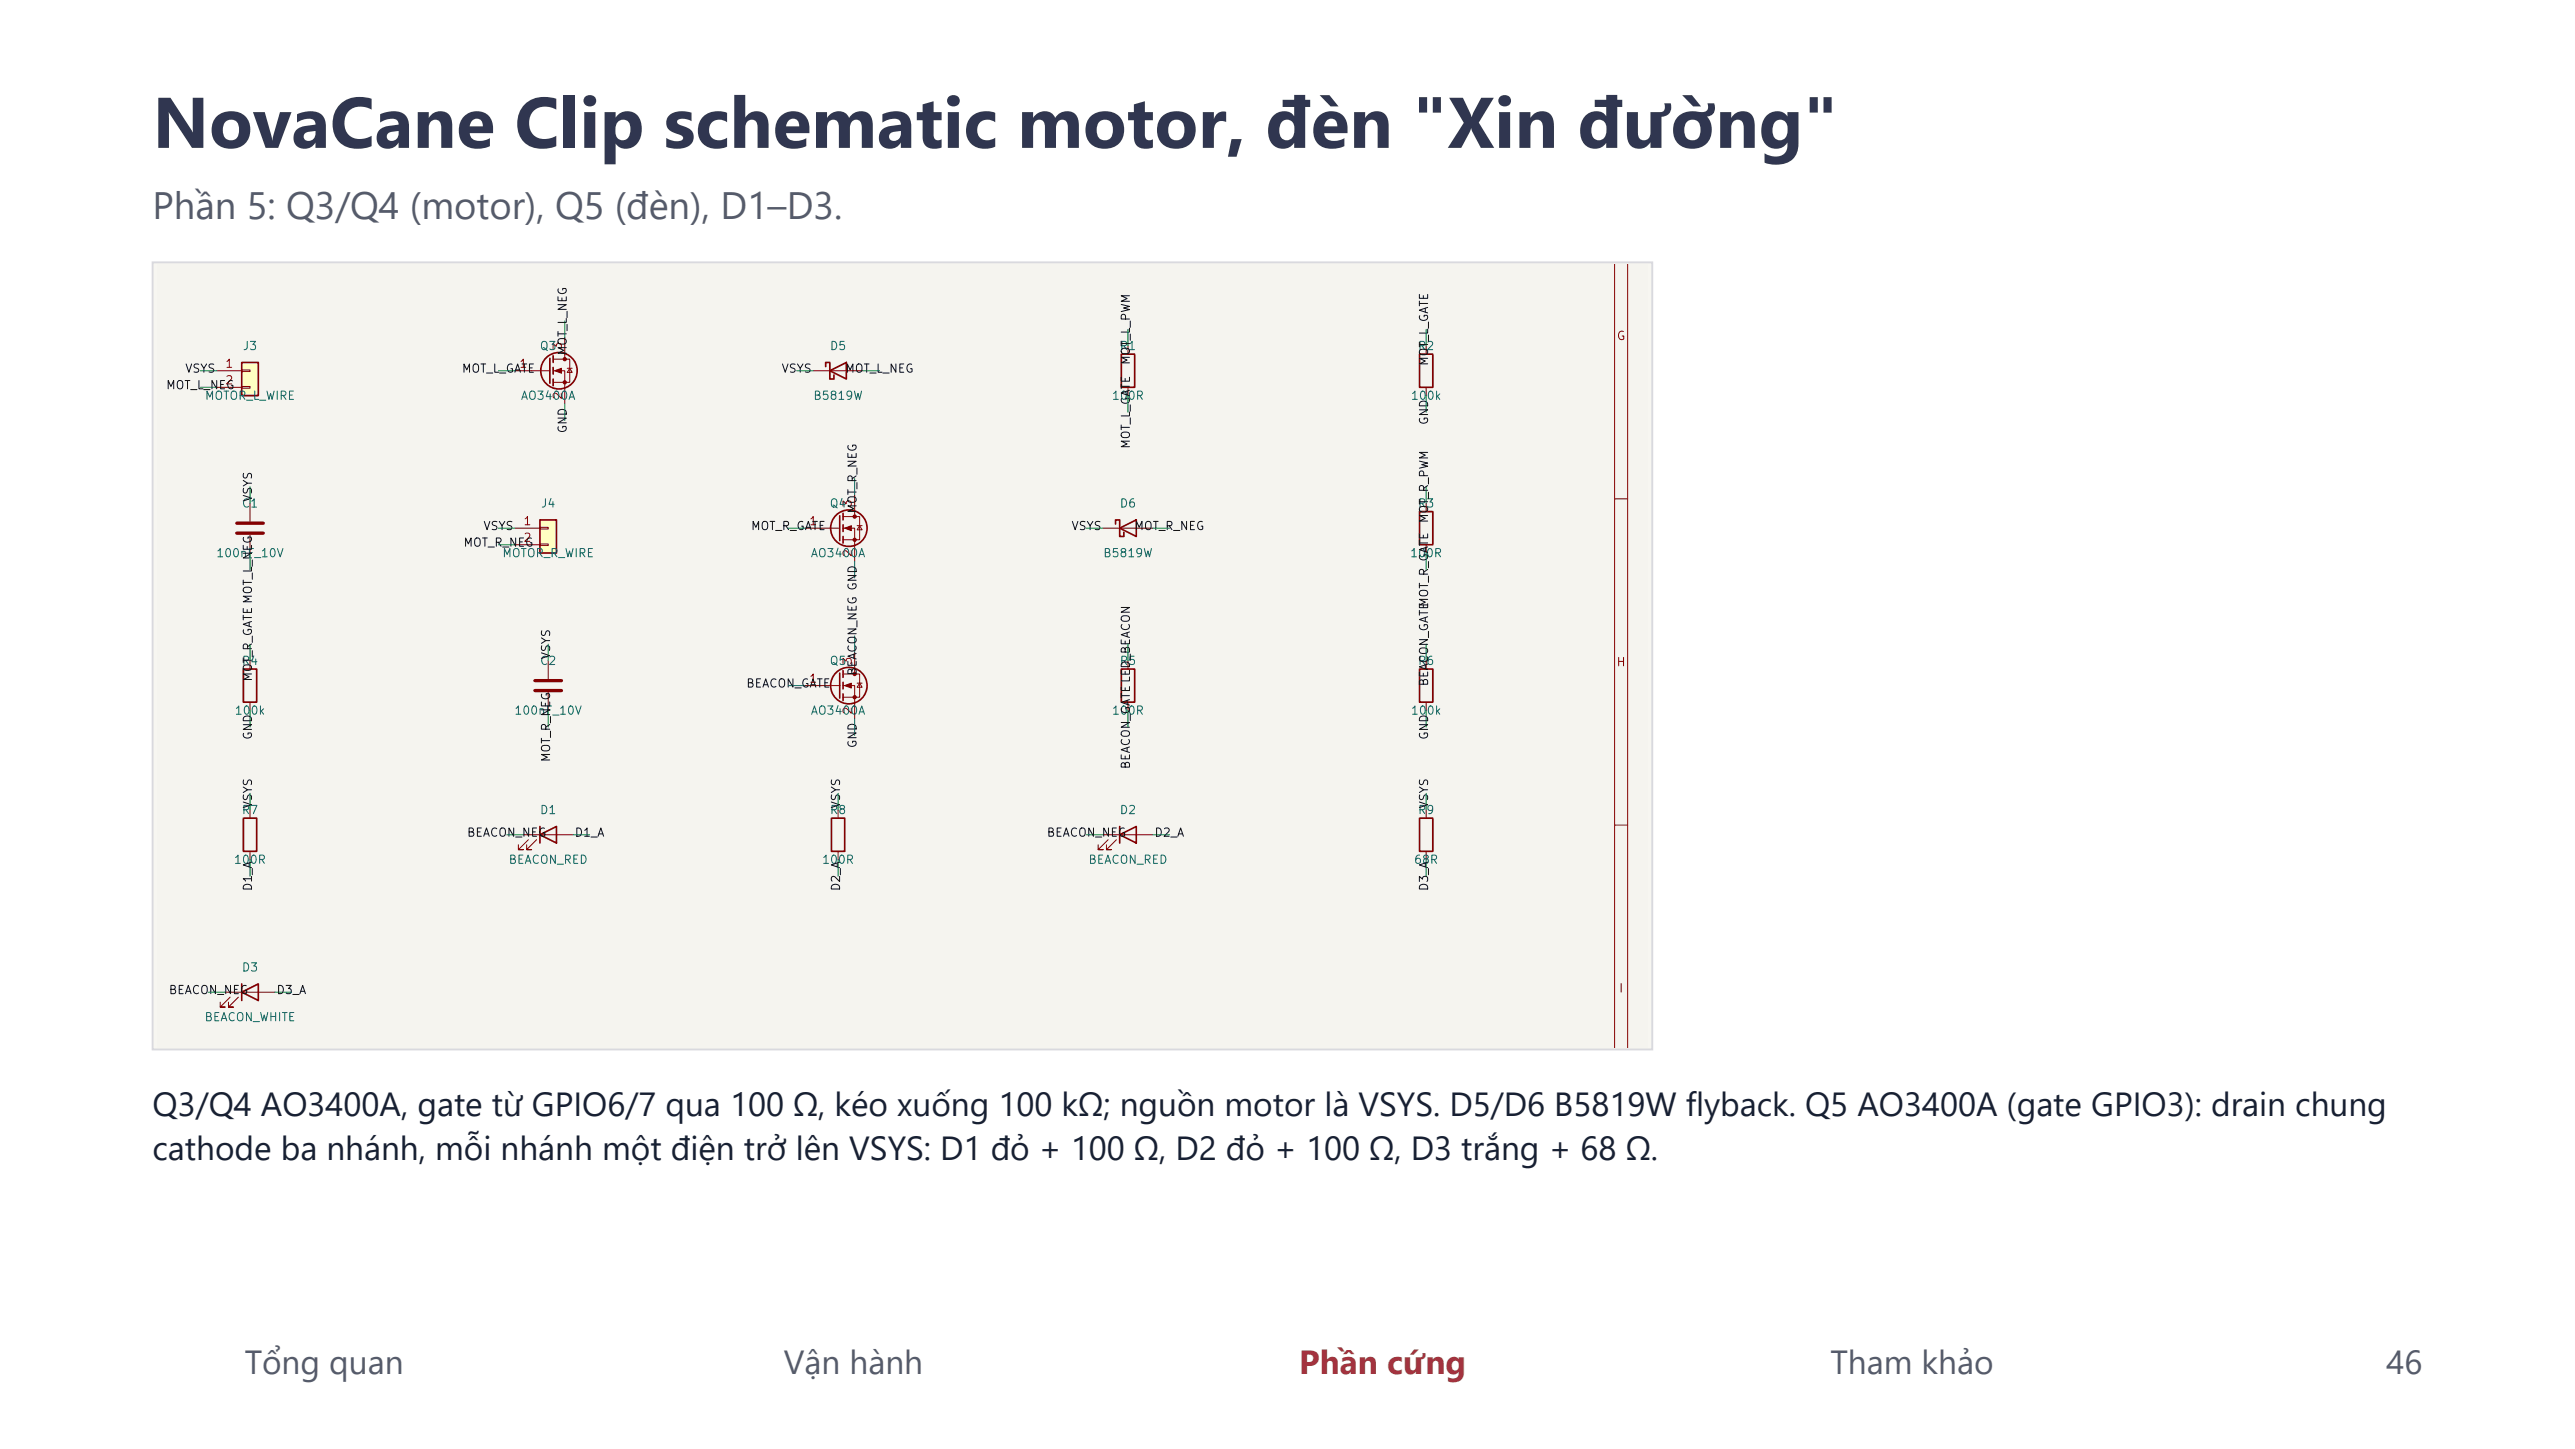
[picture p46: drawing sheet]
<svg xmlns="http://www.w3.org/2000/svg" width="381mm" height="214mm" viewBox="0 0 381 214" stroke-linecap="round" stroke-linejoin="round" font-family="sans-serif">
<defs><g id="words">
<text font-size="10.6" fill="#303650" x="22.6" y="21.9">NovaCane Clip schematic motor, đèn &quot;Xin đường&quot;</text>
<text font-size="5.6" fill="#555b6b" x="22.6" y="32.5">Phần 5: Q3/Q4 (motor), Q5 (đèn), D1–D3.</text>
<g font-size="4.9" fill="#172033">
<text x="22.6" y="165.1">Q3/Q4 AO3400A, gate từ GPIO6/7 qua 100 Ω, kéo xuống 100 kΩ; nguồn motor là VSYS. D5/D6 B5819W flyback. Q5 AO3400A (gate GPIO3): drain chung</text>
<text x="22.6" y="171.6">cathode ba nhánh, mỗi nhánh một điện trở lên VSYS: D1 đỏ + 100 Ω, D2 đỏ + 100 Ω, D3 trắng + 68 Ω.</text>
</g>
<g font-size="4.9" fill="#555b6b">
<text x="36.2" y="203.2">Tổng quan</text>
<text x="116" y="203.2">Vận hành</text>
<text x="270.8" y="203.2">Tham khảo</text>
<text x="353.1" y="203.2">46</text>
</g>
<text font-size="4.9" fill="#a33340" x="192.2" y="203.2">Phần cứng</text>
<g font-size="1.3" fill="#840000">
<text x="239.1" y="50.6">G</text>
<text x="239.1" y="98.9">H</text>
<text x="239.4" y="147.1">I</text>
</g>
<g font-size="1.2" fill="#006464">
<text x="35.8" y="52.1">J3</text>
<text x="79.8" y="52.1">Q3</text>
<text x="122.7" y="52.1">D5</text>
<text x="165.6" y="52.1">R1</text>
<text x="209.7" y="52.1">R2</text>
<text x="30.2" y="59.4">MOTOR_L_WIRE</text>
<text x="77" y="59.4">AO3400A</text>
<text x="120.2" y="59.4">B5819W</text>
<text x="164.4" y="59.4">100R</text>
<text x="208.6" y="59.4">100k</text>
<text x="35.7" y="75.4">C1</text>
<text x="79.9" y="75.4">J4</text>
<text x="122.7" y="75.4">Q4</text>
<text x="165.6" y="75.4">D6</text>
<text x="209.7" y="75.4">R3</text>
<text x="31.9" y="82.7">100nF_10V</text>
<text x="74.2" y="82.7">MOTOR_R_WIRE</text>
<text x="119.9" y="82.7">AO3400A</text>
<text x="163.1" y="82.7">B5819W</text>
<text x="208.5" y="82.7">100R</text>
<text x="35.7" y="98.7">R4</text>
<text x="79.8" y="98.7">C2</text>
<text x="122.7" y="98.7">Q5</text>
<text x="165.6" y="98.7">R5</text>
<text x="209.7" y="98.7">R6</text>
<text x="34.6" y="106">100k</text>
<text x="76" y="106">100nF_10V</text>
<text x="119.9" y="106">AO3400A</text>
<text x="164.4" y="106">100R</text>
<text x="208.6" y="106">100k</text>
<text x="35.7" y="120.7">R7</text>
<text x="79.8" y="120.7">D1</text>
<text x="122.7" y="120.7">R8</text>
<text x="165.6" y="120.7">D2</text>
<text x="209.7" y="120.7">R9</text>
<text x="34.5" y="128.1">100R</text>
<text x="75.2" y="128.1">BEACON_RED</text>
<text x="121.5" y="128.1">100R</text>
<text x="160.9" y="128.1">BEACON_RED</text>
<text x="209.1" y="128.1">68R</text>
<text x="35.7" y="144">D3</text>
<text x="30.2" y="151.4">BEACON_WHITE</text>
</g>
<g font-size="1.2" fill="#a90000">
<text x="83.4" y="51.9" transform="rotate(-90 83.4 51.9)">3</text>
<text x="33.2" y="54.7">1</text>
<text x="33.2" y="57.2">2</text>
<text x="76.7" y="54.7">1</text>
<text x="83.4" y="59.2" transform="rotate(-90 83.4 59.2)">2</text>
<text x="77.3" y="78">1</text>
<text x="119.6" y="78">1</text>
<text x="126.3" y="75.1" transform="rotate(-90 126.3 75.1)">3</text>
<text x="77.3" y="80.4">2</text>
<text x="126.3" y="82.5" transform="rotate(-90 126.3 82.5)">2</text>
<text x="119.6" y="101.3">1</text>
<text x="126.3" y="98.4" transform="rotate(-90 126.3 98.4)">3</text>
<text x="126.3" y="105.8" transform="rotate(-90 126.3 105.8)">2</text>
</g>
<g font-size="1.2" fill="#0f0f0f">
<text x="84.2" y="52.7" transform="rotate(-90 84.2 52.7)">MOT_L_NEG</text>
<text x="24.5" y="57.9">MOT_L_NEG</text>
<text x="27.3" y="55.4">VSYS</text>
<text x="68.2" y="55.4">MOT_L_GATE</text>
<text x="115.5" y="55.4">VSYS</text>
<text x="125" y="55.4">MOT_L_NEG</text>
<text x="167.5" y="54.1" transform="rotate(-90 167.5 54.1)">MOT_L_PWM</text>
<text x="211.6" y="54.2" transform="rotate(-90 211.6 54.2)">MOT_L_GATE</text>
<text x="84.2" y="64.2" transform="rotate(-90 84.2 64.2)">GND</text>
<text x="211.6" y="63" transform="rotate(-90 211.6 63)">GND</text>
<text x="167.5" y="66.5" transform="rotate(-90 167.5 66.5)">MOT_L_GATE</text>
<text x="37.6" y="74.3" transform="rotate(-90 37.6 74.3)">VSYS</text>
<text x="127" y="76.1" transform="rotate(-90 127 76.1)">MOT_R_NEG</text>
<text x="211.6" y="77.5" transform="rotate(-90 211.6 77.5)">MOT_R_PWM</text>
<text x="68.5" y="81.2">MOT_R_NEG</text>
<text x="71.4" y="78.7">VSYS</text>
<text x="111" y="78.7">MOT_R_GATE</text>
<text x="158.4" y="78.7">VSYS</text>
<text x="167.7" y="78.7">MOT_R_NEG</text>
<text x="211.6" y="89.9" transform="rotate(-90 211.6 89.9)">MOT_R_GATE</text>
<text x="37.6" y="100.9" transform="rotate(-90 37.6 100.9)">MOT_R_GATE MOT_L_NEG</text>
<text x="81.7" y="97.6" transform="rotate(-90 81.7 97.6)">VSYS</text>
<text x="110.3" y="102">BEACON_GATE</text>
<text x="127" y="100" transform="rotate(-90 127 100)">BEACON_NEG GND</text>
<text x="211.6" y="101.6" transform="rotate(-90 211.6 101.6)">BEACON_GATE</text>
<text x="37.6" y="109.5" transform="rotate(-90 37.6 109.5)">GND</text>
<text x="81.7" y="112.8" transform="rotate(-90 81.7 112.8)">MOT_R_NEG</text>
<text x="127" y="110.7" transform="rotate(-90 127 110.7)">GND</text>
<text x="167.5" y="113.9" transform="rotate(-90 167.5 113.9)">BEACON_GATELED_BEACON</text>
<text x="211.6" y="109.5" transform="rotate(-90 211.6 109.5)">GND</text>
<text x="37.6" y="119.7" transform="rotate(-90 37.6 119.7)">VSYS</text>
<text x="124.6" y="119.7" transform="rotate(-90 124.6 119.7)">VSYS</text>
<text x="211.6" y="119.7" transform="rotate(-90 211.6 119.7)">VSYS</text>
<text x="69" y="124.1">BEACON_NEG</text>
<text x="84.9" y="124.1">D1_A</text>
<text x="154.8" y="124.1">BEACON_NEG</text>
<text x="170.7" y="124.1">D2_A</text>
<text x="37.6" y="131.9" transform="rotate(-90 37.6 131.9)">D1_A</text>
<text x="124.6" y="131.9" transform="rotate(-90 124.6 131.9)">D2_A</text>
<text x="211.6" y="131.9" transform="rotate(-90 211.6 131.9)">D3_A</text>
<text x="24.9" y="147.3">BEACON_NEG</text>
<text x="40.8" y="147.3">D3_A</text>
</g>
</g></defs>
<path d="M22.6 38.8h221.9v116.4h-221.9z" fill-rule="evenodd" fill="#f7f6f1" stroke="#d9d9de" stroke-width=".28"/>
<path d="M23.2 39.1h220.6v115.8h-220.6z" fill="#f5f4ef" stroke="#f5f4ef" stroke-width=".15"/>
<path d="M238.9 39.1v115.8M240.8 39.1v115.8M238.9 73.8h1.9M37 119.8v1.2M37 125.9v1.2M238.9 122h1.9" fill="none" stroke="#840000" stroke-width=".15"/>
<path d="M36 121h2v4.9h-2z" fill="none" stroke="#840000" stroke-width=".25"/>
<path d="M79.9 76.9h2.4v4.9h-2.4z" fill="#ffffc2"/>
<g fill="none" stroke="#840000" stroke-width=".25">
<path d="M81.4 53v3.7M81.8 52.6v1M81.8 54.3v1M81.8 56.1v.9M79.9 76.9h2.4v4.9h-2.4z"/>
<circle cx="82.7" cy="54.8" r="2.7"/>
</g>
<path d="M76.2 54.8h5.2M81.8 53.1h2.5v3.5h-2.5M81.8 54.8h1.8v4.9M83.6 49.9v3.2M83.9 54.5h.8M84.3 54.5l.4 .6h-.8zM76.2 78.1h3.7M79.9 78h1.2v.2h-1.2zM76.2 80.6h3.7M79.9 80.4h1.2v.3h-1.2z" fill="none" stroke="#840000" stroke-width=".15"/>
<g fill="#840000" stroke="#840000" stroke-width=".15">
<path d="M82.1 54.8l1-.3v.7z"/>
<circle cx="83.6" cy="53.1" r=".24"/>
<circle cx="83.6" cy="56.6" r=".25"/>
</g>
<path d="M35.8 53.6h2.4v4.9h-2.4z" fill="#ffffc2"/>
<g fill="none" stroke="#840000" stroke-width=".25">
<path d="M35.8 53.6h2.4v4.9h-2.4zM122.2 54.2v-.6h.6v2.5h.6v-.7M122.8 54.8l2.4-1.2v2.5zM165.9 52.4h2v4.9h-2zM210 52.4h2v4.9h-2zM124.2 76.3v3.7M124.7 75.9v1M124.7 77.6v1M124.7 79.3v1M165.1 77.5v-.6h.6v2.4h.6v-.6M165.7 78.1l2.4-1.2v2.4zM210 75.7h2v4.9h-2z"/>
<path d="M36 99h2v4.9h-2zM124.2 99.6v3.6M124.7 99.2v1M165.9 99h2v4.9h-2zM210 99h2v4.9h-2zM124.7 100.9v1M124.7 102.6v1M79.9 123.5l2.4-1.3v2.5zM79.9 122.2v2.5M123 121h2v4.9h-2zM165.7 123.5l2.4-1.3v2.5zM165.7 122.2v2.5"/>
<path d="M210 121h2v4.9h-2zM35.8 146.7l2.4-1.2v2.5zM35.8 145.5v2.5"/>
<circle cx="125.6" cy="78.1" r="2.7"/>
<circle cx="125.6" cy="101.4" r="2.7"/>
</g>
<g fill="none" stroke="#840000" stroke-width=".15">
<path d="M32.1 54.8h3.7M32.1 57.3h3.7M35.8 54.7h1.2v.3h-1.2zM35.8 57.2h1.2v.2h-1.2zM120.3 54.8h7.4M166.9 51.2v1.2M166.9 57.3v1.2M211 51.2v1.2M211 57.3v1.2M37 74.4v2.7M37 79.1v2.7M119.1 78.1h5.1"/>
<path d="M124.7 76.4h2.5v3.4h-2.5M124.7 78.1h1.8v4.9M126.5 73.2v3.2M126.8 77.8h.8M127.2 77.8l.4 .6h-.8zM163.2 78.1h7.4M211 74.4v1.3M37 97.7v1.3M81.1 97.7v2.7M124.7 99.7h2.5v3.4h-2.5M126.5 96.5v3.2M166.9 97.7v1.3"/>
<path d="M211 80.6v1.2M211 97.7v1.3M37 103.9v1.2M81.1 102.4v2.7M119.1 101.4h5.1M124 119.8v1.2M124.7 101.4h1.8v4.9M126.8 101h.8M127.2 101l.4 .6h-.8zM166.9 103.9v1.2M211 103.9v1.2M211 119.8v1.2"/>
<path d="M77.4 123.5h7.4M78.2 124.2l-1.5 1.5h.7h-.7v-.8M79.4 124.2l-1.5 1.5h.8h-.8v-.8M124 125.9v1.2M163.2 123.5h7.4M164 124.2l-1.5 1.5h.7h-.7v-.8M165.2 124.2l-1.5 1.5h.7h-.7v-.8M211 125.9v1.2M33.3 146.7h7.4M34.1 147.5l-1.5 1.5h.7h-.7v-.8M35.3 147.5l-1.5 1.5h.7h-.7v-.8"/>
</g>
<g fill="#840000" stroke="#840000" stroke-width=".15">
<path d="M125 78.1l1-.3v.7z"/>
<path d="M125 101.4l1-.4v.8z"/>
<circle cx="126.5" cy="76.4" r=".25"/>
<circle cx="126.5" cy="79.8" r=".25"/>
<circle cx="126.5" cy="99.7" r=".25"/>
<circle cx="126.5" cy="103.1" r=".25"/>
</g>
<path d="M35 77.4h4M35 78.9h4M79.2 100.7h3.9M79.2 102.1h3.9" fill="none" stroke="#840000" stroke-width=".49"/>
<g fill="none" stroke="#009600" stroke-width=".15">
<path d="M29.6 54.8h2.5M29.6 57.3h2.5M73.8 54.8h2.4M83.6 47.5v2.4M83.6 59.7v2.5M117.9 54.8h2.4M127.7 54.8h2.4M166.9 48.7v2.5M166.9 58.5v2.5M211 48.7v2.5M211 58.5v2.5M37 72v2.4"/>
<path d="M73.8 78.1h2.4M116.7 78.1h2.4M126.5 70.8v2.4M160.8 78.1h2.4M170.6 78.1h2.4M211 72v2.4M37 81.8v2.4M37 95.3v2.4M73.8 80.6h2.4M81.1 95.3v2.4M126.5 83v2.5M126.5 94.1v2.4"/>
<path d="M166.9 95.3v2.4M211 81.8v2.4M211 95.3v2.4M37 105.1v2.4M37 117.3v2.5M81.1 105.1v2.4M116.7 101.4h2.4M124 117.3v2.5M126.5 106.3v2.5M166.9 105.1v2.4M211 105.1v2.4M211 117.3v2.5"/>
<path d="M37 127.1v2.5M75 123.5h2.4M84.8 123.5h2.4M124 127.1v2.5M160.8 123.5h2.4M170.6 123.5h2.4M211 127.1v2.5M30.9 146.7h2.4M40.7 146.7h2.4"/>
</g>
<use href="#words"/>
</svg>
